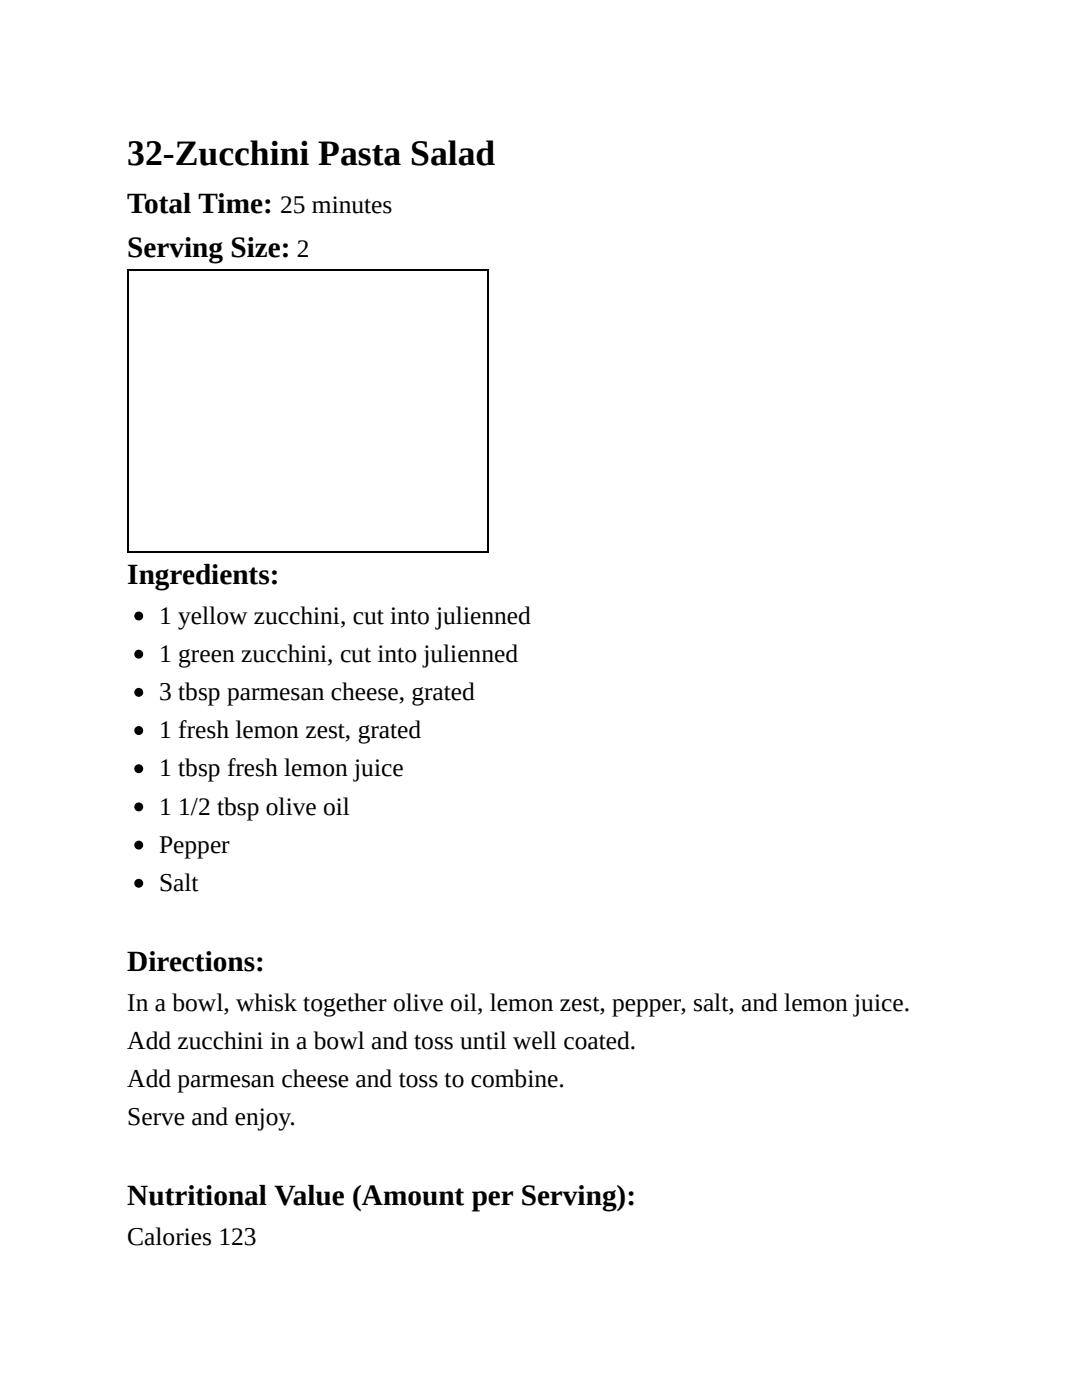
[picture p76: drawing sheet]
<svg xmlns="http://www.w3.org/2000/svg" width="216mm" height="279mm" viewBox="0 0 216 279" stroke-linecap="round" stroke-linejoin="round" font-family="sans-serif">
<defs><g id="words">
<text font-size="7.1" x="25.4" y="33">32-Zucchini Pasta Salad</text>
<g font-size="5.8">
<text x="25.4" y="42.4">Total Time:</text>
<text x="25.4" y="51.3">Serving Size:</text>
<text x="25.4" y="116.6">Ingredients:</text>
<text x="25.4" y="193.8">Directions:</text>
<text x="25.4" y="240.5">Nutritional Value (Amount per Serving):</text>
</g>
<g font-size="5.1">
<text x="55.9" y="42.4">25 minutes</text>
<text x="59.3" y="51.3">2</text>
<text x="31.7" y="124.5">1 yellow zucchini, cut into julienned</text>
<text x="31.7" y="132.1">1 green zucchini, cut into julienned</text>
<text x="31.7" y="139.7">3 tbsp parmesan cheese, grated</text>
<text x="31.7" y="147.3">1 fresh lemon zest, grated</text>
<text x="31.7" y="154.9">1 tbsp fresh lemon juice</text>
<text x="31.7" y="162.6">1</text>
<text x="35.6" y="162.6">1/2 tbsp olive oil</text>
<text x="31.7" y="170.2">Pepper</text>
<text x="31.7" y="177.8">Salt</text>
<text x="25.4" y="201.7">In a bowl, whisk together olive oil, lemon zest, pepper, salt, and lemon juice.</text>
<text x="25.4" y="209.3">Add zucchini in a bowl and toss until well coated.</text>
<text x="25.4" y="216.9">Add parmesan cheese and toss to combine.</text>
<text x="25.4" y="224.5">Serve and enjoy.</text>
<text x="25.4" y="248.4">Calories 123</text>
</g>
</g></defs>
<path d="M25.4 54h72.1M25.5 53.8v56.4M97.4 53.8v56.4M25.4 110.1h72.1" fill="none" stroke="#000" stroke-width=".25"/>
<g fill="#000" stroke="#000" stroke-width=".25">
<circle cx="27.7" cy="130.6" r=".76"/>
<circle cx="27.7" cy="138.2" r=".76"/>
<circle cx="27.7" cy="122.9" r=".76"/>
<circle cx="27.7" cy="145.8" r=".76"/>
<circle cx="27.7" cy="153.4" r=".76"/>
<circle cx="27.7" cy="176.3" r=".76"/>
<circle cx="27.7" cy="161" r=".76"/>
<circle cx="27.7" cy="168.7" r=".76"/>
</g>
<use href="#words"/>
</svg>
